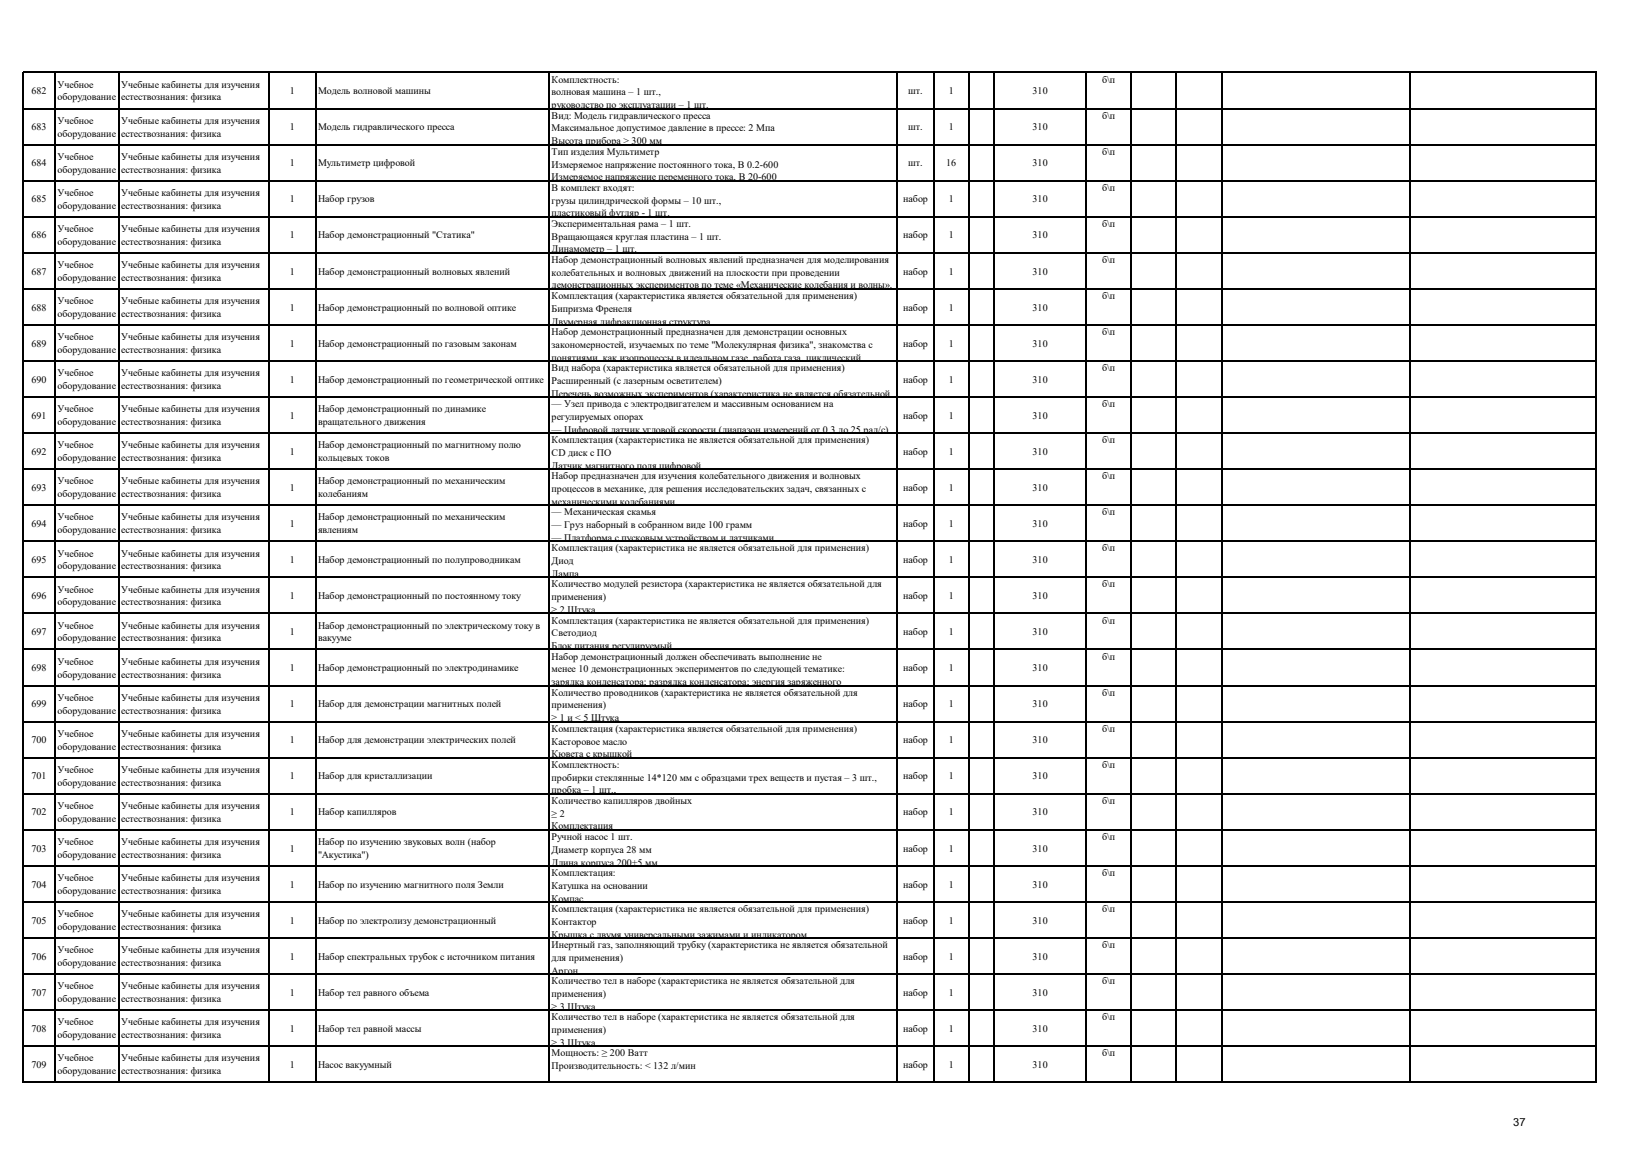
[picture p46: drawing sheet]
<svg xmlns="http://www.w3.org/2000/svg" width="297mm" height="210mm" viewBox="0 0 297 210" stroke-linecap="round" stroke-linejoin="round" font-family="sans-serif">
<defs><g id="words">
<text font-size="2" x="275.4" y="205">37</text>
<g font-size="1.8">
<text x="5.7" y="17.1">682</text>
<text x="10.5" y="16">Учебное</text>
<text x="22.1" y="16">Учебные кабинеты для изучения</text>
<text x="52.8" y="17.1">1</text>
<text x="57.9" y="17.1">Модель волновой машины</text>
<text x="100.4" y="15">Комплектность:</text>
<text x="100.4" y="17.4">волновая машина – 1 шт.,</text>
<text x="165.3" y="17.1">шт.</text>
<text x="172.7" y="17.1">1</text>
<text x="187.9" y="17.1">310</text>
<text x="200.6" y="15">б\п</text>
<text x="5.7" y="23.7">683</text>
<text x="10.5" y="18.3">оборудование</text>
<text x="10.5" y="22.5">Учебное</text>
<text x="22.1" y="18.3">естествознания: физика</text>
<text x="22.1" y="22.5">Учебные кабинеты для изучения</text>
<text x="52.8" y="23.7">1</text>
<text x="57.9" y="23.7">Модель гидравлического пресса</text>
<text x="100.4" y="19.7">руководство по эксплуатации – 1 шт.</text>
<text x="100.4" y="21.6">Вид: Модель гидравлического пресса</text>
<text x="100.4" y="23.9">Максимальное допустимое давление в прессе: 2 Мпа</text>
<text x="165.3" y="23.7">шт.</text>
<text x="172.7" y="23.7">1</text>
<text x="187.9" y="23.7">310</text>
<text x="200.6" y="21.6">б\п</text>
<text x="10.5" y="24.9">оборудование</text>
<text x="10.5" y="29.1">Учебное</text>
<text x="22.1" y="24.9">естествознания: физика</text>
<text x="22.1" y="29.1">Учебные кабинеты для изучения</text>
<text x="100.4" y="26.3">Высота прибора &gt; 300 мм</text>
<text x="100.4" y="28.2">Тип изделия Мультиметр</text>
<text x="200.6" y="28.2">б\п</text>
<text x="5.7" y="30.3">684</text>
<text x="10.5" y="31.4">оборудование</text>
<text x="10.5" y="35.7">Учебное</text>
<text x="22.1" y="31.4">естествознания: физика</text>
<text x="22.1" y="35.7">Учебные кабинеты для изучения</text>
<text x="52.8" y="30.3">1</text>
<text x="57.9" y="30.3">Мультиметр цифровой</text>
<text x="100.4" y="30.5">Измеряемое напряжение постоянного тока, В 0.2-600</text>
<text x="100.4" y="32.8">Измеряемое напряжение переменного тока, В 20-600</text>
<text x="100.4" y="34.7">В комплект входят:</text>
<text x="165.3" y="30.3">шт.</text>
<text x="172.2" y="30.3">16</text>
<text x="187.9" y="30.3">310</text>
<text x="200.6" y="34.7">б\п</text>
<text x="5.7" y="36.8">685</text>
<text x="10.5" y="38">оборудование</text>
<text x="22.1" y="38">естествознания: физика</text>
<text x="52.8" y="36.8">1</text>
<text x="57.9" y="36.8">Набор грузов</text>
<text x="100.4" y="37">грузы цилиндрической формы – 10 шт.,</text>
<text x="100.4" y="39.4">пластиковый футляр - 1 шт.</text>
<text x="100.4" y="41.3">Экспериментальная рама – 1 шт.</text>
<text x="164.4" y="36.8">набор</text>
<text x="172.7" y="36.8">1</text>
<text x="187.9" y="36.8">310</text>
<text x="200.6" y="41.3">б\п</text>
<text x="5.7" y="43.4">686</text>
<text x="10.5" y="42.2">Учебное</text>
<text x="10.5" y="44.5">оборудование</text>
<text x="22.1" y="42.2">Учебные кабинеты для изучения</text>
<text x="22.1" y="44.5">естествознания: физика</text>
<text x="52.8" y="43.4">1</text>
<text x="57.9" y="43.4">Набор демонстрационный &quot;Статика&quot;</text>
<text x="100.4" y="43.6">Вращающаяся круглая пластина – 1 шт.</text>
<text x="100.4" y="45.9">Динамометр – 1 шт.</text>
<text x="100.4" y="47.8">Набор демонстрационный волновых явлений предназначен для моделирования</text>
<text x="164.4" y="43.4">набор</text>
<text x="172.7" y="43.4">1</text>
<text x="187.9" y="43.4">310</text>
<text x="200.6" y="47.8">б\п</text>
<text x="5.7" y="50">687</text>
<text x="10.5" y="48.8">Учебное</text>
<text x="10.5" y="51.1">оборудование</text>
<text x="22.1" y="48.8">Учебные кабинеты для изучения</text>
<text x="22.1" y="51.1">естествознания: физика</text>
<text x="52.8" y="50">1</text>
<text x="57.9" y="50">Набор демонстрационный волновых явлений</text>
<text x="100.4" y="50.2">колебательных и волновых движений на плоскости при проведении</text>
<text x="100.4" y="52.5">демонстрационных экспериментов по теме «Механические колебания и волны».</text>
<text x="164.4" y="50">набор</text>
<text x="172.7" y="50">1</text>
<text x="187.9" y="50">310</text>
<text x="5.7" y="56.5">688</text>
<text x="10.5" y="55.3">Учебное</text>
<text x="10.5" y="57.7">оборудование</text>
<text x="22.1" y="55.3">Учебные кабинеты для изучения</text>
<text x="22.1" y="57.7">естествознания: физика</text>
<text x="52.8" y="56.5">1</text>
<text x="57.9" y="56.5">Набор демонстрационный по волновой оптике</text>
<text x="100.4" y="54.4">Комплектация (характеристика является обязательной для применения)</text>
<text x="100.4" y="56.7">Бипризма Френеля</text>
<text x="100.4" y="59.1">Двумерная дифракционная структура</text>
<text x="164.4" y="56.5">набор</text>
<text x="172.7" y="56.5">1</text>
<text x="187.9" y="56.5">310</text>
<text x="200.6" y="54.4">б\п</text>
<text x="5.7" y="63.1">689</text>
<text x="10.5" y="61.9">Учебное</text>
<text x="10.5" y="64.2">оборудование</text>
<text x="22.1" y="61.9">Учебные кабинеты для изучения</text>
<text x="22.1" y="64.2">естествознания: физика</text>
<text x="52.8" y="63.1">1</text>
<text x="57.9" y="63.1">Набор демонстрационный по газовым законам</text>
<text x="100.4" y="61">Набор демонстрационный предназначен для демонстрации основных</text>
<text x="100.4" y="63.3">закономерностей, изучаемых по теме &quot;Молекулярная физика&quot;, знакомства с</text>
<text x="100.4" y="65.6">понятиями, как изопроцессы в идеальном газе, работа газа, циклический</text>
<text x="164.4" y="63.1">набор</text>
<text x="172.7" y="63.1">1</text>
<text x="187.9" y="63.1">310</text>
<text x="200.6" y="61">б\п</text>
<text x="5.7" y="69.7">690</text>
<text x="10.5" y="68.5">Учебное</text>
<text x="10.5" y="70.8">оборудование</text>
<text x="22.1" y="68.5">Учебные кабинеты для изучения</text>
<text x="22.1" y="70.8">естествознания: физика</text>
<text x="52.8" y="69.7">1</text>
<text x="57.9" y="69.7">Набор демонстрационный по геометрической оптике</text>
<text x="100.4" y="67.5">Вид набора (характеристика является обязательной для применения)</text>
<text x="100.4" y="69.9">Расширенный (с лазерным осветителем)</text>
<text x="164.4" y="69.7">набор</text>
<text x="172.7" y="69.7">1</text>
<text x="187.9" y="69.7">310</text>
<text x="200.6" y="67.5">б\п</text>
<text x="5.7" y="76.2">691</text>
<text x="10.5" y="75">Учебное</text>
<text x="10.5" y="77.4">оборудование</text>
<text x="22.1" y="75">Учебные кабинеты для изучения</text>
<text x="22.1" y="77.4">естествознания: физика</text>
<text x="52.8" y="76.2">1</text>
<text x="57.9" y="75">Набор демонстрационный по динамике</text>
<text x="57.9" y="77.4">вращательного движения</text>
<text x="100.4" y="72.2">Перечень возможных экспериментов (характеристика не является обязательной</text>
<text x="100.4" y="74.1">— Узел привода с электродвигателем и массивным основанием на</text>
<text x="100.4" y="76.4">регулируемых опорах</text>
<text x="164.4" y="76.2">набор</text>
<text x="172.7" y="76.2">1</text>
<text x="187.9" y="76.2">310</text>
<text x="200.6" y="74.1">б\п</text>
<text x="5.7" y="82.8">692</text>
<text x="10.5" y="81.6">Учебное</text>
<text x="10.5" y="83.9">оборудование</text>
<text x="22.1" y="81.6">Учебные кабинеты для изучения</text>
<text x="22.1" y="83.9">естествознания: физика</text>
<text x="52.8" y="82.8">1</text>
<text x="57.9" y="81.6">Набор демонстрационный по магнитному полю</text>
<text x="57.9" y="83.9">кольцевых токов</text>
<text x="100.4" y="78.8">— Цифровой датчик угловой скорости (диапазон измерений от 0,3 до 25 рад/с)</text>
<text x="100.4" y="80.7">Комплектация (характеристика не является обязательной для применения)</text>
<text x="100.4" y="83">CD диск с ПО</text>
<text x="164.4" y="82.8">набор</text>
<text x="172.7" y="82.8">1</text>
<text x="187.9" y="82.8">310</text>
<text x="200.6" y="80.7">б\п</text>
<text x="5.7" y="89.3">693</text>
<text x="10.5" y="88.2">Учебное</text>
<text x="22.1" y="88.2">Учебные кабинеты для изучения</text>
<text x="52.8" y="89.3">1</text>
<text x="57.9" y="88.2">Набор демонстрационный по механическим</text>
<text x="100.4" y="85.3">Датчик магнитного поля цифровой</text>
<text x="100.4" y="87.2">Набор предназначен для изучения колебательного движения и волновых</text>
<text x="100.4" y="89.6">процессов в механике, для решения исследовательских задач, связанных с</text>
<text x="164.4" y="89.3">набор</text>
<text x="172.7" y="89.3">1</text>
<text x="187.9" y="89.3">310</text>
<text x="200.6" y="87.2">б\п</text>
<text x="5.7" y="95.9">694</text>
<text x="10.5" y="90.5">оборудование</text>
<text x="10.5" y="94.7">Учебное</text>
<text x="22.1" y="90.5">естествознания: физика</text>
<text x="22.1" y="94.7">Учебные кабинеты для изучения</text>
<text x="52.8" y="95.9">1</text>
<text x="57.9" y="90.5">колебаниям</text>
<text x="57.9" y="94.7">Набор демонстрационный по механическим</text>
<text x="100.4" y="91.9">механическими колебаниями.</text>
<text x="100.4" y="93.8">— Механическая скамья</text>
<text x="164.4" y="95.9">набор</text>
<text x="172.7" y="95.9">1</text>
<text x="187.9" y="95.9">310</text>
<text x="200.6" y="93.8">б\п</text>
<text x="10.5" y="97">оборудование</text>
<text x="10.5" y="101.3">Учебное</text>
<text x="22.1" y="97">естествознания: физика</text>
<text x="22.1" y="101.3">Учебные кабинеты для изучения</text>
<text x="57.9" y="97">явлениям</text>
<text x="100.4" y="96.1">— Груз наборный в собранном виде 100 грамм</text>
<text x="100.4" y="98.4">— Платформа с пусковым устройством и датчиками</text>
<text x="100.4" y="100.3">Комплектация (характеристика не является обязательной для применения)</text>
<text x="200.6" y="100.3">б\п</text>
<text x="5.7" y="102.5">695</text>
<text x="10.5" y="103.6">оборудование</text>
<text x="10.5" y="107.8">Учебное</text>
<text x="22.1" y="103.6">естествознания: физика</text>
<text x="22.1" y="107.8">Учебные кабинеты для изучения</text>
<text x="52.8" y="102.5">1</text>
<text x="57.9" y="102.5">Набор демонстрационный по полупроводникам</text>
<text x="100.4" y="102.7">Диод</text>
<text x="100.4" y="105">Лампа</text>
<text x="100.4" y="106.9">Количество модулей резистора (характеристика не является обязательной для</text>
<text x="164.4" y="102.5">набор</text>
<text x="172.7" y="102.5">1</text>
<text x="187.9" y="102.5">310</text>
<text x="200.6" y="106.9">б\п</text>
<text x="5.7" y="109">696</text>
<text x="10.5" y="110.2">оборудование</text>
<text x="22.1" y="110.2">естествознания: физика</text>
<text x="52.8" y="109">1</text>
<text x="57.9" y="109">Набор демонстрационный по постоянному току</text>
<text x="100.4" y="109.2">применения)</text>
<text x="100.4" y="111.6">≥ 2 Штука</text>
<text x="100.4" y="113.5">Комплектация (характеристика не является обязательной для применения)</text>
<text x="164.4" y="109">набор</text>
<text x="172.7" y="109">1</text>
<text x="187.9" y="109">310</text>
<text x="200.6" y="113.5">б\п</text>
<text x="5.7" y="115.6">697</text>
<text x="10.5" y="114.4">Учебное</text>
<text x="10.5" y="116.7">оборудование</text>
<text x="22.1" y="114.4">Учебные кабинеты для изучения</text>
<text x="22.1" y="116.7">естествознания: физика</text>
<text x="52.8" y="115.6">1</text>
<text x="57.9" y="114.4">Набор демонстрационный по электрическому току в</text>
<text x="57.9" y="116.7">вакууме</text>
<text x="100.4" y="115.8">Cветодиод</text>
<text x="100.4" y="118.1">Блок питания регулируемый</text>
<text x="164.4" y="115.6">набор</text>
<text x="172.7" y="115.6">1</text>
<text x="187.9" y="115.6">310</text>
<text x="5.7" y="122.2">698</text>
<text x="10.5" y="121">Учебное</text>
<text x="10.5" y="123.3">оборудование</text>
<text x="22.1" y="121">Учебные кабинеты для изучения</text>
<text x="22.1" y="123.3">естествознания: физика</text>
<text x="52.8" y="122.2">1</text>
<text x="57.9" y="122.2">Набор демонстрационный по электродинамике</text>
<text x="100.4" y="120">Набор демонстрационный должен обеспечивать выполнение не</text>
<text x="100.4" y="122.4">менее 10 демонстрационных экспериментов по следующей тематике:</text>
<text x="100.4" y="124.7">зарядка конденсатора; разрядка конденсатора; энергия заряженного</text>
<text x="164.4" y="122.2">набор</text>
<text x="172.7" y="122.2">1</text>
<text x="187.9" y="122.2">310</text>
<text x="200.6" y="120">б\п</text>
<text x="5.7" y="128.7">699</text>
<text x="10.5" y="127.5">Учебное</text>
<text x="10.5" y="129.9">оборудование</text>
<text x="22.1" y="127.5">Учебные кабинеты для изучения</text>
<text x="22.1" y="129.9">естествознания: физика</text>
<text x="52.8" y="128.7">1</text>
<text x="57.9" y="128.7">Набор для демонстрации магнитных полей</text>
<text x="100.4" y="126.6">Количество проводников (характеристика не является обязательной для</text>
<text x="100.4" y="128.9">применения)</text>
<text x="100.4" y="131.3">≥ 1 и &lt; 5 Штука</text>
<text x="164.4" y="128.7">набор</text>
<text x="172.7" y="128.7">1</text>
<text x="187.9" y="128.7">310</text>
<text x="200.6" y="126.6">б\п</text>
<text x="5.7" y="135.3">700</text>
<text x="10.5" y="134.1">Учебное</text>
<text x="10.5" y="136.4">оборудование</text>
<text x="22.1" y="134.1">Учебные кабинеты для изучения</text>
<text x="22.1" y="136.4">естествознания: физика</text>
<text x="52.8" y="135.3">1</text>
<text x="57.9" y="135.3">Набор для демонстрации электрических полей</text>
<text x="100.4" y="133.2">Комплектация (характеристика является обязательной для применения)</text>
<text x="100.4" y="135.5">Касторовое масло</text>
<text x="100.4" y="137.8">Кювета c крышкой</text>
<text x="164.4" y="135.3">набор</text>
<text x="172.7" y="135.3">1</text>
<text x="187.9" y="135.3">310</text>
<text x="200.6" y="133.2">б\п</text>
<text x="5.7" y="141.8">701</text>
<text x="10.5" y="140.7">Учебное</text>
<text x="10.5" y="143">оборудование</text>
<text x="22.1" y="140.7">Учебные кабинеты для изучения</text>
<text x="22.1" y="143">естествознания: физика</text>
<text x="52.8" y="141.8">1</text>
<text x="57.9" y="141.8">Набор для кристаллизации</text>
<text x="100.4" y="139.7">Комплектность:</text>
<text x="100.4" y="142.1">пробирки стеклянные 14*120 мм с образцами трех веществ и пустая – 3 шт.,</text>
<text x="164.4" y="141.8">набор</text>
<text x="172.7" y="141.8">1</text>
<text x="187.9" y="141.8">310</text>
<text x="200.6" y="139.7">б\п</text>
<text x="5.7" y="148.4">702</text>
<text x="10.5" y="147.2">Учебное</text>
<text x="10.5" y="149.5">оборудование</text>
<text x="22.1" y="147.2">Учебные кабинеты для изучения</text>
<text x="22.1" y="149.5">естествознания: физика</text>
<text x="52.8" y="148.4">1</text>
<text x="57.9" y="148.4">Набор капилляров</text>
<text x="100.4" y="144.4">пробка – 1 шт.,</text>
<text x="100.4" y="146.3">Количество капилляров двойных</text>
<text x="100.4" y="148.6">≥ 2</text>
<text x="164.4" y="148.4">набор</text>
<text x="172.7" y="148.4">1</text>
<text x="187.9" y="148.4">310</text>
<text x="200.6" y="146.3">б\п</text>
<text x="5.7" y="155">703</text>
<text x="10.5" y="153.8">Учебное</text>
<text x="22.1" y="153.8">Учебные кабинеты для изучения</text>
<text x="52.8" y="155">1</text>
<text x="57.9" y="153.8">Набор по изучению звуковых волн (набор</text>
<text x="100.4" y="150.9">Комплектация</text>
<text x="100.4" y="152.8">Ручной насос 1 шт.</text>
<text x="100.4" y="155.2">Диаметр корпуса 28 мм</text>
<text x="164.4" y="155">набор</text>
<text x="172.7" y="155">1</text>
<text x="187.9" y="155">310</text>
<text x="200.6" y="152.8">б\п</text>
<text x="5.7" y="161.5">704</text>
<text x="10.5" y="156.1">оборудование</text>
<text x="10.5" y="160.4">Учебное</text>
<text x="22.1" y="156.1">естествознания: физика</text>
<text x="22.1" y="160.4">Учебные кабинеты для изучения</text>
<text x="52.8" y="161.5">1</text>
<text x="57.9" y="156.1">&quot;Акустика&quot;)</text>
<text x="57.9" y="161.5">Набор по изучению магнитного поля Земли</text>
<text x="100.4" y="157.5">Длина корпуса 200±5 мм</text>
<text x="100.4" y="159.4">Комплектация:</text>
<text x="100.4" y="161.7">Катушка на основании</text>
<text x="164.4" y="161.5">набор</text>
<text x="172.7" y="161.5">1</text>
<text x="187.9" y="161.5">310</text>
<text x="200.6" y="159.4">б\п</text>
<text x="10.5" y="162.7">оборудование</text>
<text x="10.5" y="166.9">Учебное</text>
<text x="22.1" y="162.7">естествознания: физика</text>
<text x="22.1" y="166.9">Учебные кабинеты для изучения</text>
<text x="100.4" y="164.1">Компас</text>
<text x="100.4" y="166">Комплектация (характеристика не является обязательной для применения)</text>
<text x="200.6" y="166">б\п</text>
<text x="5.7" y="168.1">705</text>
<text x="10.5" y="169.2">оборудование</text>
<text x="10.5" y="173.5">Учебное</text>
<text x="22.1" y="169.2">естествознания: физика</text>
<text x="22.1" y="173.5">Учебные кабинеты для изучения</text>
<text x="52.8" y="168.1">1</text>
<text x="57.9" y="168.1">Набор по электролизу демонстрационный</text>
<text x="100.4" y="168.3">Контактор</text>
<text x="100.4" y="170.6">Крышка с двумя универсальными зажимами и индикатором</text>
<text x="100.4" y="172.5">Инертный газ, заполняющий трубку (характеристика не является обязательной</text>
<text x="164.4" y="168.1">набор</text>
<text x="172.7" y="168.1">1</text>
<text x="187.9" y="168.1">310</text>
<text x="200.6" y="172.5">б\п</text>
<text x="5.7" y="174.7">706</text>
<text x="10.5" y="175.8">оборудование</text>
<text x="22.1" y="175.8">естествознания: физика</text>
<text x="52.8" y="174.7">1</text>
<text x="57.9" y="174.7">Набор спектральных трубок с источником питания</text>
<text x="100.4" y="174.9">для применения)</text>
<text x="100.4" y="177.2">Аргон</text>
<text x="100.4" y="179.1">Количество тел в наборе (характеристика не является обязательной для</text>
<text x="164.4" y="174.7">набор</text>
<text x="172.7" y="174.7">1</text>
<text x="187.9" y="174.7">310</text>
<text x="200.6" y="179.1">б\п</text>
<text x="5.7" y="181.2">707</text>
<text x="10.5" y="180">Учебное</text>
<text x="10.5" y="182.4">оборудование</text>
<text x="22.1" y="180">Учебные кабинеты для изучения</text>
<text x="22.1" y="182.4">естествознания: физика</text>
<text x="52.8" y="181.2">1</text>
<text x="57.9" y="181.2">Набор тел равного объема</text>
<text x="100.4" y="181.4">применения)</text>
<text x="100.4" y="183.8">≥ 3 Штука</text>
<text x="100.4" y="185.7">Количество тел в наборе (характеристика не является обязательной для</text>
<text x="164.4" y="181.2">набор</text>
<text x="172.7" y="181.2">1</text>
<text x="187.9" y="181.2">310</text>
<text x="200.6" y="185.7">б\п</text>
<text x="5.7" y="187.8">708</text>
<text x="10.5" y="186.6">Учебное</text>
<text x="10.5" y="188.9">оборудование</text>
<text x="22.1" y="186.6">Учебные кабинеты для изучения</text>
<text x="22.1" y="188.9">естествознания: физика</text>
<text x="52.8" y="187.8">1</text>
<text x="57.9" y="187.8">Набор тел равной массы</text>
<text x="100.4" y="188">применения)</text>
<text x="100.4" y="190.3">≥ 3 Штука</text>
<text x="164.4" y="187.8">набор</text>
<text x="172.7" y="187.8">1</text>
<text x="187.9" y="187.8">310</text>
<text x="5.7" y="194.3">709</text>
<text x="10.5" y="193.2">Учебное</text>
<text x="10.5" y="195.5">оборудование</text>
<text x="22.1" y="193.2">Учебные кабинеты для изучения</text>
<text x="22.1" y="195.5">естествознания: физика</text>
<text x="52.8" y="194.3">1</text>
<text x="57.9" y="194.3">Насос вакуумный</text>
<text x="100.4" y="192.2">Мощность: ≥ 200 Ватт</text>
<text x="100.4" y="194.6">Производительность: &lt; 132 л/мин</text>
<text x="164.4" y="194.3">набор</text>
<text x="172.7" y="194.3">1</text>
<text x="187.9" y="194.3">310</text>
<text x="200.6" y="192.2">б\п</text>
</g>
</g></defs>
<g fill="none" stroke="#000" stroke-width=".21">
<path d="M4.2 13.1v184M4.3 13.2h286.3M4.3 19.7h286.3M10.1 13.3v183.8M21.7 13.3v183.8M48.9 13.3v183.8M57.5 13.3v183.8M100 13.3v183.8M163.3 13.3v183.8M169.9 13.3v183.8M176.3 13.3v183.8M180.9 13.3v183.8"/>
<path d="M197.7 13.3v183.8M205.8 13.3v183.8M214 13.3v183.8M222.3 13.3v183.8M256.6 13.3v183.8M290.5 13.3v183.8M4.3 26.3h286.3M4.3 32.9h286.3M4.3 39.4h286.3M4.3 46h286.3M4.3 52.6h286.3M4.3 59.1h286.3"/>
<path d="M4.3 65.7h286.3M4.3 72.3h286.3M4.3 78.8h286.3M4.3 85.4h286.3M4.3 91.9h286.3M4.3 98.5h286.3M4.3 105.1h286.3M4.3 111.6h286.3M4.3 118.2h286.3M4.3 124.8h286.3M4.3 131.3h286.3M4.3 137.9h286.3"/>
<path d="M4.3 144.4h286.3M4.3 151h286.3M4.3 157.6h286.3M4.3 164.1h286.3M4.3 170.7h286.3M4.3 177.3h286.3M4.3 183.8h286.3M4.3 190.4h286.3M4.3 196.9h286.3"/>
</g>
<use href="#words"/>
</svg>
